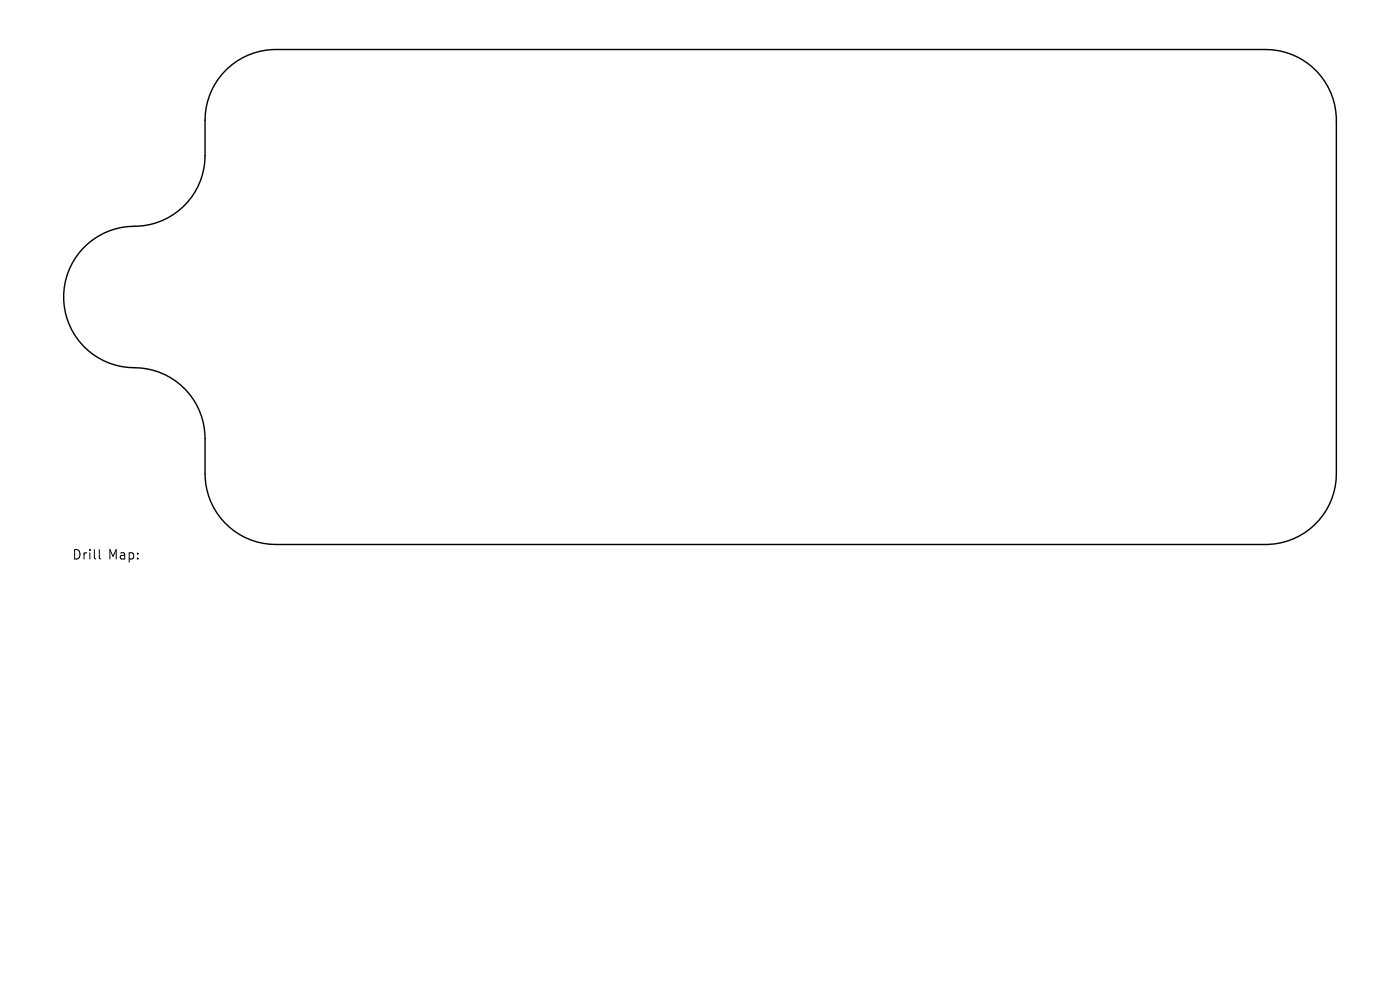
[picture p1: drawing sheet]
<svg xmlns="http://www.w3.org/2000/svg" width="297mm" height="210mm" viewBox="0 0 297 210" stroke-linecap="round" stroke-linejoin="round" font-family="sans-serif">
<defs><g id="words">
<g font-size="2.8">
<text x="15.4" y="119.1">Drill</text>
<text x="22.9" y="119.1">Map:</text>
</g>
</g></defs>
<path d="M48.1 14.7a15 15 0 0 1 10.4-4.2h210a15 15 0 0 1 15 15v75a15 15 0 0 1-15 15h-210a15 15 0 0 1-15-15v-7.5a15.2 15.2 0 0 0-16.3-15.1 15 15 0 0 1-13.7-15.9 15 15 0 0 1 15.7-14 15 15 0 0 0 14.3-15v-7.5a15 15 0 0 1 4.6-10.8z" fill="none" stroke="#000" stroke-width=".3"/>
<path d="M21.1 116.6v1.7l.3 .3" fill="none" stroke="#000" stroke-width=".21"/>
<use href="#words"/>
</svg>
